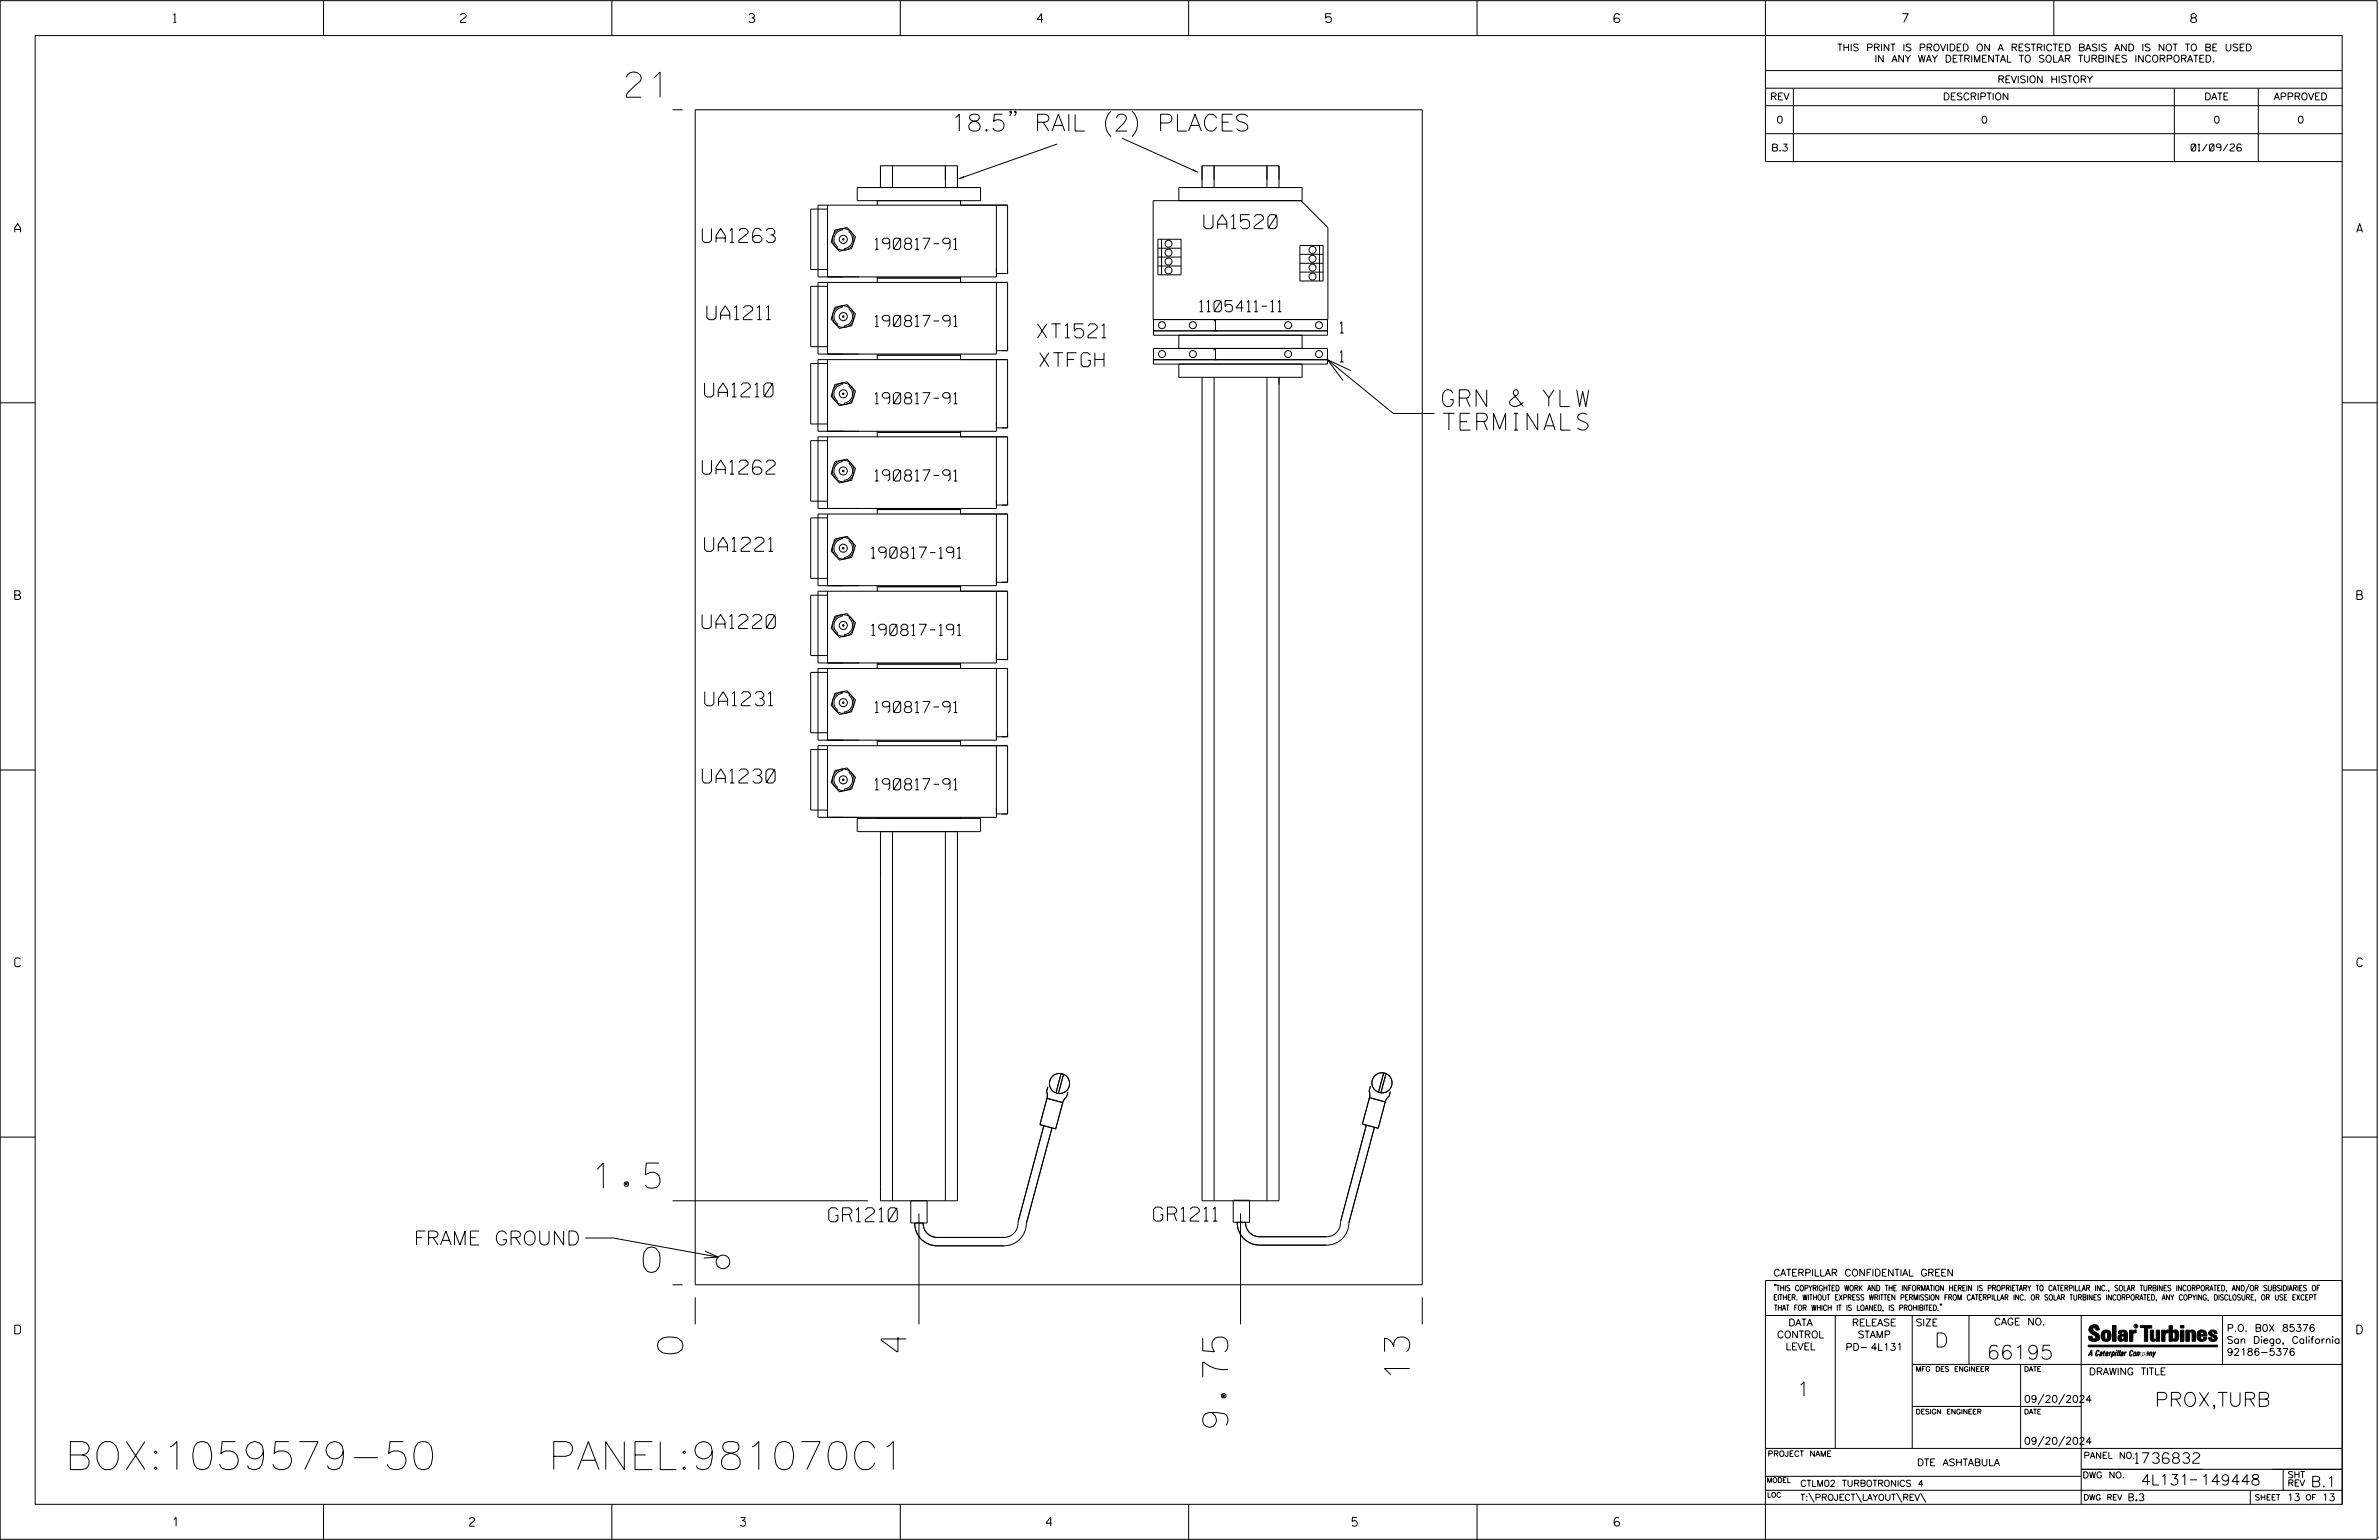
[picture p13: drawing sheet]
<svg xmlns="http://www.w3.org/2000/svg" width="864mm" height="559mm" viewBox="0 0 864 559" stroke-linecap="round" stroke-linejoin="round" font-family="sans-serif">
<defs><g id="words">
<g font-size="10.2">
<text x="23.6" y="533.3">BOX:1059579-50</text>
<text x="181.7" y="533.3">PANEL:981070C1</text>
</g>
<g font-size="9.1">
<text x="227.4" y="35.3">21</text>
<text x="216" y="431.2">1.5</text>
<text x="233.5" y="461.6">0</text>
<text x="247.8" y="491.2" transform="rotate(-90 247.8 491.2)">0</text>
<text x="329" y="490.5" transform="rotate(-90 329 490.5)">4</text>
<text x="511.7" y="499.6" transform="rotate(-90 511.7 499.6)">13</text>
<text x="445.7" y="517.9" transform="rotate(-90 445.7 517.9)">9.75</text>
</g>
<g font-size="6.1">
<text x="345" y="47.5">18.5&quot; RAIL (2) PLACES</text>
<text x="523.6" y="147.5">GRN &amp; YLW</text>
<text x="523.9" y="156.1">TERMINALS</text>
</g>
<g font-size="5.1">
<text x="437" y="83">UA1520</text>
<text x="254.9" y="88">UA1263</text>
<text x="256.6" y="116">UA1211</text>
<text x="376.7" y="122.6">XT1521</text>
<text x="377.4" y="133.1">XTFGH</text>
<text x="255.7" y="144">UA1210</text>
<text x="254.9" y="172">UA1262</text>
<text x="255.7" y="200.1">UA1221</text>
<text x="254.9" y="228.1">UA1220</text>
<text x="255.8" y="256.1">UA1231</text>
<text x="255" y="284.1">UA1230</text>
<text x="300.9" y="443.3">GR1210</text>
<text x="418.8" y="443.1">GR1211</text>
<text x="150.2" y="451.8">FRAME GROUND</text>
<text x="702.3" y="488.8">D</text>
<text x="721.2" y="493.2">66195</text>
<text x="652.2" y="506.5">1</text>
<text x="782.2" y="510.3">PROX,TURB</text>
</g>
<g font-size="4.1">
<text x="317.7" y="90.5">190817-91</text>
<text x="435.5" y="113.1">1105411-11</text>
<text x="317.7" y="118.5">190817-91</text>
<text x="440.6" y="120">1</text>
<text x="486.5" y="120.9">1</text>
<text x="440.6" y="130.5">1</text>
<text x="486.5" y="131.3">1</text>
<text x="317.7" y="146.5">190817-91</text>
<text x="317.7" y="174.5">190817-91</text>
<text x="316.4" y="202.6">190817-191</text>
<text x="316.4" y="230.6">190817-191</text>
<text x="317.7" y="258.6">190817-91</text>
<text x="317.7" y="286.6">190817-91</text>
</g>
<g font-size="3.8">
<text x="775.1" y="531">1736832</text>
<text x="777.2" y="538.9">4L131</text>
<text x="798.8" y="538.9">149448</text>
<text x="838.8" y="539.5">B.1</text>
</g>
<g font-size="3.2">
<text x="63" y="8.2">1</text>
<text x="167.2" y="8.2">2</text>
<text x="271.8" y="8.2">3</text>
<text x="376.5" y="8.2">4</text>
<text x="481.2" y="8.2">5</text>
<text x="690.6" y="8.2">7</text>
<text x="795.3" y="8.2">8</text>
<text x="5.4" y="84.3">A</text>
<text x="855.5" y="84.3">A</text>
<text x="5.4" y="217.5">B</text>
<text x="855.6" y="217.5">B</text>
<text x="5.4" y="350.8">C</text>
<text x="855.6" y="350.8">C</text>
<text x="5.4" y="484">D</text>
<text x="855.6" y="484">D</text>
<text x="62.8" y="553.8">1</text>
<text x="170.4" y="553.8">2</text>
<text x="268.8" y="553.8">3</text>
<text x="379.8" y="553.8">4</text>
<text x="490.8" y="553.8">5</text>
<text x="585.9" y="553.8">6</text>
</g>
<g font-size="2.5">
<text x="666.9" y="18.5">THIS PRINT IS PROVIDED ON A RESTRICTED BASIS AND IS NOT TO BE USED</text>
<text x="680.5" y="22.6">IN ANY WAY DETRIMENTAL TO SOLAR TURBINES INCORPORATED.</text>
<text x="725.1" y="30">REVISION HISTORY</text>
<text x="642.6" y="36.3">REV</text>
<text x="705.3" y="36.3">DESCRIPTION</text>
<text x="800.2" y="36.3">DATE</text>
<text x="825.4" y="36.3">APPROVED</text>
<text x="644.9" y="44.7">0</text>
<text x="719.1" y="44.7">0</text>
<text x="803.5" y="44.7">0</text>
<text x="834" y="44.7">0</text>
<text x="643" y="54.8">B.3</text>
<text x="795.4" y="54.8">01/09/26</text>
<text x="643.8" y="463">CATERPILLAR CONFIDENTIAL GREEN</text>
<text x="645.1" y="485.5">CONTROL</text>
<text x="649.2" y="481.1">DATA</text>
<text x="672.3" y="481.1">RELEASE</text>
<text x="674.4" y="485.5">STAMP</text>
<text x="695.4" y="481.1">SIZE</text>
<text x="723.8" y="480.8">CAGE NO.</text>
<text x="808.4" y="483.1">P.O. B0X 85376</text>
<text x="648.2" y="489.8">LEVEL</text>
<text x="669.9" y="490">PD- 4L131</text>
<text x="808.4" y="487.5">San Diego, California</text>
<text x="808.4" y="491.8">92186-5376</text>
<text x="758.3" y="498.9">DRAWING TITLE</text>
<text x="734.8" y="508.9">09/20/2024</text>
<text x="734.8" y="524.1">09/20/2024</text>
<text x="695.9" y="531.9">DTE ASHTABULA</text>
<text x="772.8" y="544.6">B.3</text>
<text x="830.2" y="544.6">13</text>
<text x="842.9" y="544.6">13</text>
</g>
<g font-size="2.3">
<text x="756.4" y="529.2">PANEL NO.</text>
<text x="653.5" y="539.4">CTLM02 TURBOTRONICS 4</text>
<text x="756" y="536.3">DWG NO.</text>
<text x="830.4" y="539.3">REV</text>
<text x="830.4" y="536.2">SHT</text>
<text x="653.5" y="544.5">T:\PROJECT\LAYOUT\REV\</text>
</g>
<g font-size="2">
<text x="643.8" y="468.4">&quot;THIS COPYRIGHTED WORK AND THE INFORMATION HEREIN IS PROPRIETARY TO CATERPILLAR INC., SOLAR TURBINES INCORPORATED, AND/OR SUBSIDIARIES OF</text>
<text x="643.8" y="471.8">EITHER. WITHOUT EXPRESS WRITTEN PERMISSION FROM CATERPILLAR INC. OR SOLAR TURBINES INCORPORATED, ANY COPYING, DISCLOSURE, OR USE EXCEPT</text>
<text x="644" y="475.6">THAT FOR WHICH IT IS LOANED, IS PROHIBITED.&quot;</text>
<text x="641.7" y="528.5">PROJECT NAME</text>
<text x="756.3" y="544.3">DWG REV</text>
<text x="818.5" y="544.3">SHEET</text>
<text x="836.9" y="544.3">OF</text>
</g>
<g font-size="1.8">
<text x="695.4" y="497.6">MFG DES ENGINEER</text>
<text x="734.8" y="497.6">DATE</text>
<text x="695.4" y="513.1">DESIGN ENGINEER</text>
<text x="734.8" y="513.1">DATE</text>
<text x="641.3" y="538">MODEL</text>
<text x="641.5" y="543.3">LOC</text>
</g>
<text font-size=".9" x="775.1" y="481.7">R</text>
</g></defs>
<g fill="none" stroke="#000" stroke-width=".36">
<path d="M.1 .2h862.8v558.4h-862.8zM12.8 12.9h837.4v533h-837.4zM117.4 .2v12.7M222.1 .2v12.7M326.8 .2v12.7M431.5 .2v12.7M536.2 .2v12.7M587.9 5.5l-.5-.5h-1l-.5 1v1.7l.5 .4h1l.6-.4v-.6l-.6-.5h-1l-.5 .5M640.9 .2v58.4h209.3M745.6 .2v12.7M244.2 39.8h3.6M252.4 39.8h263.9v426.4h-263.9z"/>
<path d="M640.9 25.6h209.3M640.9 32h209.3M640.9 38.3h209.3M651 32v26.6M789.3 32v26.6M819.8 32v26.6M367.1 40.6l-.3 .3-.3-.3 .3-.3 .3 .3v.6l-.6 .8M368.8 40.6l-.3 .3-.2-.3 .2-.3a1.12 1.12 0 0 1-.2 1.7M383.7 52.3l-35.8 12.6M403.3 40.3a6.3 6.3 0 0 0 0 9.3M407.2 50.1l27.7 12.4M410.9 40.3a6.2 6.2 0 0 1 0 9.3"/>
<path d="M640.9 48.5h209.3M300.4 75.9h-6.1v21.9h6.1M300.4 74.4v26.1M311.2 68.1h44.8v4.7h-44.8zM318.5 72.8v1.6M319.6 68.1v-8h28v8M324 60.1v8M343.2 60.1v8M348.7 72.8v1.6M361.7 74.4v26.1h-64.8v-26.1h68.9v24.8h-4.1M427.9 72.8v-4.7h44.8v4.7h-54.1v43.2h63.4v-33.4l-9.7-9.8M436.4 68.1v-8h27.9v8"/>
<path d="M440.7 60.1v8M459.9 60.1v8M303.1 83.5l4.4-1 3.1 3.4-1.5 4.3-4.4 1-3-3.4zM305.8 82.9v.6a3.4 3.4 0 0 0-2.9 2.4 3.4 3.4 0 0 0 1.2 3.7l-.4 .4M308.5 83.7l-.3 .4a3.4 3.4 0 0 1 1.2 3.7 3.4 3.4 0 0 1-2.9 2.4v.6M420.3 86.8h8.4v12.9h-8.4zM420.3 93.3h8.4M420.3 96.5h8.4M420.3 90.1h8.4M421.6 86.8v12.9M471.9 89.1h8.4v12.9h-8.4zM471.9 95.5h8.4"/>
<path d="M471.9 92.3h8.4M471.9 98.7h8.4M479 89.1v12.9M300.4 103.9h-6.1v21.9h6.1M300.4 102.5v26M303.1 111.5l4.4-.9 3.1 3.3-1.5 4.3-4.4 1-3-3.4zM305.8 111v.5a3.4 3.4 0 0 0-2.9 2.5 3.4 3.4 0 0 0 1.2 3.6l-.4 .4M308.5 111.8l-.3 .4a3.4 3.4 0 0 1 1.2 3.6 3.4 3.4 0 0 1-2.9 2.5v.5M318.5 100.5v2M318.5 100.9h30.2M348.7 100.5v2M361.7 102.5v26h-64.8v-26h68.9v24.7h-4.1"/>
<path d="M418.7 116v5.6h63.2v-5.6M300.4 131.9h-6.1v21.9h6.1M300.4 130.5v26M303.1 139.5l4.4-.9 3.1 3.4-1.5 4.3-4.4 .9-3-3.4zM305.8 139v.5a3.4 3.4 0 0 0-2.9 2.5 3.4 3.4 0 0 0 1.2 3.6l-.4 .4M308.5 139.8l-.3 .4a3.4 3.4 0 0 1 1.2 3.6 3.4 3.4 0 0 1-2.9 2.5v.5M318.5 128.5v2M318.5 128.9h30.2M348.7 128.5v2M361.7 130.5v26h-64.8v-26h68.9v24.8h-4.1M418.7 130.5h63.2l23.9 19.5h14.9M418.7 120.1h63.2"/>
<path d="M418.7 126.4h63.2v5.7h-63.2zM427.9 121.6v4.8M427.9 132.1v4.8h44.8v-4.8M436.4 136.9v298.8h27.9v-298.8M440.7 136.9v298.8M459.9 136.9v298.8M472.7 121.6v4.8M490.4 134.5l-8.5-4 5.6 7.6M.1 146.2h12.7M300.4 159.9h-6.1v22h6.1M300.4 158.5v26M318.5 156.5v2"/>
<path d="M318.5 156.9h30.2M348.7 156.5v2M361.7 158.5v26h-64.8v-26h68.9v24.8h-4.1M850.2 146.2h12.7M303.1 167.5l4.4-.9 3.1 3.4-1.5 4.3-4.4 .9-3-3.3zM305.8 167v.5a3.4 3.4 0 0 0-2.9 2.5 3.4 3.4 0 0 0 1.2 3.6l-.4 .4M308.5 167.8l-.3 .4a3.4 3.4 0 0 1 1.2 3.6 3.4 3.4 0 0 1-2.9 2.5v.5M300.4 187.9h-6.1v22h6.1M300.4 186.5v26M303.1 195.6l4.4-1 3.1 3.4-1.5 4.3-4.4 .9-3-3.3zM305.8 195v.5a3.4 3.4 0 0 0-2.9 2.5 3.4 3.4 0 0 0 1.2 3.6l-.4 .4M308.5 195.8l-.3 .4a3.4 3.4 0 0 1 1.2 3.6 3.4 3.4 0 0 1-2.9 2.5v.5"/>
<path d="M318.5 184.5v2M318.5 184.9h30.2M348.7 184.5v2M361.7 186.5v26h-64.8v-26h68.9v24.8h-4.1M300.4 216h-6.1v21.9h6.1M300.4 214.5v26.1M318.5 212.5v2M318.5 212.9h30.2M348.7 212.5v2M361.7 214.5v26.1h-64.8v-26.1h68.9v24.8h-4.1M303.1 223.6l4.4-1 3.1 3.4-1.5 4.3-4.4 .9-3-3.3zM305.8 223v.6a3.4 3.4 0 0 0-2.9 2.4 3.4 3.4 0 0 0 1.2 3.7l-.4 .4"/>
<path d="M308.5 223.8l-.3 .4a3.4 3.4 0 0 1 1.2 3.7 3.4 3.4 0 0 1-2.9 2.4v.6M300.4 244h-6.1v21.9h6.1M300.4 242.6v26M303.1 251.6l4.4-1 3.1 3.4-1.5 4.3-4.4 1-3-3.4zM305.8 251.1v.5a3.4 3.4 0 0 0-2.9 2.4 3.4 3.4 0 0 0 1.2 3.7l-.4 .4M308.5 251.8l-.3 .5a3.4 3.4 0 0 1 1.2 3.6 3.4 3.4 0 0 1-2.9 2.4v.6M318.5 240.6v2M318.5 240.9h30.2M348.7 240.6v2M361.7 242.6v26h-64.8v-26h68.9v24.7h-4.1M.1 279.4h12.7M300.4 272h-6.1v21.9h6.1"/>
<path d="M300.4 270.6v26M303.1 279.6l4.4-.9 3.1 3.3-1.5 4.3-4.4 1-3-3.4zM305.8 279.1v.5a3.4 3.4 0 0 0-2.9 2.5 3.4 3.4 0 0 0 1.2 3.6l-.4 .4M308.5 279.9l-.3 .4a3.4 3.4 0 0 1 1.2 3.6 3.4 3.4 0 0 1-2.9 2.4v.6M318.5 268.6v2M318.5 269h30.2M348.7 268.6v2M361.7 270.6v26h-64.8v-26h68.9v24.7h-4.1M850.2 279.4h12.7M311.2 297h44.8v4.8h-44.8zM318.5 296.6v.4M348.7 296.6v.4"/>
<path d="M319.6 301.8v133.9h28v-133.9M324 301.8v133.9M343.2 301.8v133.9M380 398.5l5.8 1.6-2.6 9.5-5.7-1.5zM380.4 394.4l-.5 1.7 .3 1.4-.2 1.4M385.2 389.6l-1.9 7M386.1 389.8l-1.9 7M387.7 396.3l-.5 1.7-1 1.1-.5 1.3M497.1 398.3l5.7 1.5-2.5 9.6-5.7-1.5zM497.5 394.2l-.5 1.7 .3 1.4-.3 1.4M502.3 389.3l-1.9 7M503.1 389.6l-1.8 7"/>
<path d="M504.7 396.1l-.4 1.6-1 1.1-.6 1.4M.1 412.6h12.7M378.9 408.5l-9.3 34.6a5.3 5.3 0 0 1-5.1 5.9h-24.3a5.1 5.1 0 0 1-5.1-5.2M381.9 409.3l-9.3 34.6a8.1 8.1 0 0 1-8.1 8.1h-24.3a8.1 8.1 0 0 1-8.1-8.2M496 408.2l-9.3 34.7a5.4 5.4 0 0 1-5.2 5.9h-24.3a5.1 5.1 0 0 1-5-5.3M498.9 409l-9.2 34.7a8.1 8.1 0 0 1-8.2 8.1h-24.3a8.1 8.1 0 0 1-8.1-8.3M850.2 412.6h12.7M244.2 435.7h70.8M330.6 435.7v8.1h5.9v-8.1M447.7 435.5h5.9v8h-5.9zM212.5 449.2h10.1l38.1 6.9M255.9 454l4.8 2.1-5.2 .4"/>
<path d="M333.6 440.3v40.3M450.3 440.3v40.3M244.2 466.2h3.6M252.4 470.7v9.9M516.3 470.7v9.9M640.9 477.3h209.3M644.2 466.1l-.1 .4M644.7 466.1l-.2 .4M666.2 477.3v48.3M694.2 477.3v48.3M704.4 473.3l-.1 .4M704.8 473.3l-.1 .4"/>
<path d="M714.8 477.3v17.8M755.5 477.3v68.6M806.8 477.3v17.8M816.5 466l-1.4 3.1M850.2 464.6h-209.3v94M850.2 464.8v81.1M694.2 495.1h156M733.5 495.1v30.5M758.6 481.4a2.02 2.02 0 0 1 3.1-.1l.5 1.3h-1.3l-.2-.6-.4-.2-.6 .1-.1 .4 .4 .7a2.46 2.46 0 0 1 2.2 2.9 2.83 2.83 0 0 1-3.8 .3l-.3-1.3h1.3l.2 .7 .6 .3 .5-.2 .2-.5-.4-.6-1.9-1.2-.4-.9zM759.2 491.3h-.7l.7-1.2v1.9h.2l-.1-2.1-1.3 2.1 .5-.5h.7M761.3 490l.3-.2 .4 .3-.1 .3-.3-.4-.4 .3-.3 1.6h.4l.4-.5-.3 .6-.4 .1-.3-.4zM762.6 490.6l.5-.1-.1 1.4h-.9a.74 .74 0 0 1 .9-.8l-.3 .7-.5 .1 .2-.5 .6-.2v-.5l-.7 .2z"/>
<path d="M763 483.2a2.17 2.17 0 0 1 3.1 0l.3 1.4-.3 1.5a2.17 2.17 0 0 1-3.1 0l-.3-1.5zM763.6 490.5l.4-.4 .2 .6h-.3l-.3 .9 .2 .4-.3-.1zM764.1 483.7l.5-.4 .4 .3v2.2l-.4 .2-.5-.2zM764.6 491.1l.6 .2v-.7l-.4-.1-.4 .6-.1 .8h.6M764.6 491.1l-.1 .8h.4M764.6 482.6v.8M764.8 490.7l.4 .1v.3h-.6zM765 491.5l-.1 .4zM766 490.5l-.5 1.5zM766 490.8l.4-.3-.4 .4M766.9 481h1.3v5.7h-1.3zM767 490.8l.5 .1-.3 .8-.4 .2z"/>
<path d="M767.3 490.5h-.5l-.5 2M767.3 490.5a.8 .8 0 0 1 .2 1 .8 .8 0 0 1-.9 .4l-.1 .6M767.3 490.5l-.1 .2M768.1 490.5l-.4 1.5zM768.2 489.9h.3l-.1 .2h-.2zM769 489.9l-.5 2.1zM769.7 489.9l-.6 2.1zM770.1 491.4l.5-.3-.5 .8zM770.4 491.9h.1M770.6 491.1l.1-.4-.7 .2 .1-.3 .6-.1 .2 .3-.5 1.1M770.6 491.1a.74 .74 0 0 0-.8 .8h.6M771 484.8h-.7l-.3 .6 .4 .7 .5-.3 .1-2.4h-.8l-.1 .4h-1.2a1.71 1.71 0 0 1 1.8-1.3 1.71 1.71 0 0 1 1.6 1.4v2.8h-1.1l-.1-.6"/>
<path d="M771 484.2l-1.5 .1a1.41 1.41 0 0 0 0 2.4l.5 .1 1.1-.7M771.2 486.1h-.1M771.4 490.5l.1 .3 .4-.3-.9 1.5zM771.5 490.8h.1M773 482.7h1.2v.5l.5-.5 .7-.1v1h-.6l-.5 .4-.1 2.7h-1.2zM773.3 490.3l.6-.4 .4 .2-.1 .4-.3-.4a1.28 1.28 0 0 0-.5 1.8l.6-.4-.1 .4-.8 .1zM774.7 490.8l.5-.3a.88 .88 0 0 1 .2 .9 .88 .88 0 0 1-.7 .7l-.2-.2zM774.8 490.9h.5l-.3 1h-.3l-.2-.2zM775.2 490.5l-.1 .2M776.8 481h4.3v.9h-1.5v4.8h-1.3M776.8 490.6l-.8 .2v-.3l-.4 1.5 .8-1.3v1.3l.3-1.2M779.3 491.1h.4"/>
<path d="M779.6 490.5h.3l-.3 1.4M779.6 490.7h.2l-.1 .4M779.7 491.1l-.1 .4M779.7 491.1l-.4 .2M780.1 492l.4-1.5 .1 .3 .3-.3 .3 .2-.3 1.3v-1.3l-.7 1.3M780.6 482.7h1.2v2.7l.1 .4 .4 .3 .4-.7v-2.7h1.2l.1 4h-1.3v-.5l-1.1 .6-.7-.3-.3-.7zM781.6 492.5l1-2-.8 1.3-.2-1.3-.2 2M784.7 482.7h1.2v.5l.5-.5 .7-.1v1h-.5l-.6 .4-.1 2.7h-1.2zM787.4 481h1.2v2a1.4 1.4 0 0 1 2.2 .2l.1 1.4-.4 1.9-1.5 .1-.4-.5v-1l.5 .9 .5-.3v-2.1l-.5-.4-.5 .7v2.8h-1.2zM791.5 482.7h1.3v4h-1.3zM791.5 481h1.3v.9h-1.3zM793.5 482.7h1.3v.4l.7-.5 1.1 .2 .4 .6v3.3h-1.2l-.3-3.4-.7 .2v3.2h-1.3z"/>
<path d="M794.8 483.1h.1M797.7 483.2a1.92 1.92 0 0 1 2.4-.5 1.92 1.92 0 0 1 1 2.1h-2.3v.8l.6 .5 .5-.3v-.5h1.2a1.83 1.83 0 0 1-2.1 1.4 1.83 1.83 0 0 1-1.5-2.1zM798.8 484.2v.6M799.1 483.4h.6l.2 .8h-1.1zM804.6 482.9a1.84 1.84 0 0 0-2.9 .8 3.3 3.3 0 0 0 2.2 1.9l-.5 .5-.4-.3-.1-.4h-1.2l.1 .6a1.92 1.92 0 0 0 2.9 .4M804.9 483.8h-1.2l-.2-.6-.5 .1-.1 .3 .1 .3 1.8 .9M805.1 488.1h-47.1v.6h47.1M694.2 510.3h61.3M742 505.8l-2.2 3.9M749.5 505.8l-2.2 3.9M640.9 525.6h209.2M640.9 535.7h114.6"/>
<path d="M742 521.1l-2.2 3.8M749.5 521.1l-2.2 3.8M755.5 533.2h94.7M795 537h2.6M828.8 533.2v7.6M117.4 545.9v12.7M222.1 545.9v12.7M326.8 545.9v12.7M431.5 545.9v12.7M536.2 545.9v12.7M640.9 540.8h209.3M656.6 541.7l2 3.5"/>
<path d="M673.8 541.7l1.9 3.5M688.4 541.7l2 3.5M697.2 541.7l1.9 3.5M816.9 541v4.9M863.5 558h.1"/>
<circle cx="306.1" cy="86.9" r="3.9"/>
<circle cx="306.1" cy="86.9" r=".28"/>
<circle cx="306.1" cy="86.9" r="1.46"/>
<circle cx="424.2" cy="91.7" r="1.28"/>
<circle cx="424.2" cy="94.9" r="1.27"/>
<circle cx="424.2" cy="98.1" r="1.27"/>
<circle cx="424.2" cy="88.4" r="1.27"/>
<circle cx="476.5" cy="93.9" r="1.27"/>
<circle cx="476.5" cy="97.1" r="1.27"/>
<circle cx="476.5" cy="90.7" r="1.27"/>
<circle cx="306.1" cy="114.9" r=".28"/>
<circle cx="306.1" cy="114.9" r="3.9"/>
<circle cx="306.1" cy="114.9" r="1.47"/>
<circle cx="421.8" cy="118" r="1.27"/>
<circle cx="433" cy="118" r="1.27"/>
<circle cx="467.6" cy="118" r="1.27"/>
<circle cx="476.5" cy="100.4" r="1.28"/>
<circle cx="478.8" cy="118" r="1.27"/>
<circle cx="421.8" cy="128.5" r="1.27"/>
<circle cx="433" cy="128.5" r="1.27"/>
<circle cx="467.6" cy="128.5" r="1.27"/>
<circle cx="478.8" cy="128.5" r="1.27"/>
<circle cx="306.1" cy="142.9" r="3.9"/>
<circle cx="306.1" cy="142.9" r=".27"/>
<circle cx="306.1" cy="142.9" r="1.47"/>
<circle cx="306.1" cy="170.9" r=".28"/>
<circle cx="306.1" cy="170.9" r="3.9"/>
<circle cx="306.1" cy="170.9" r="1.47"/>
<circle cx="306.1" cy="198.9" r=".28"/>
<circle cx="306.1" cy="198.9" r="3.9"/>
<circle cx="306.1" cy="198.9" r="1.46"/>
<circle cx="306.1" cy="226.9" r=".28"/>
<circle cx="306.1" cy="226.9" r="3.9"/>
<circle cx="306.1" cy="226.9" r="1.46"/>
<circle cx="306.1" cy="255" r=".28"/>
<circle cx="306.1" cy="255" r="3.9"/>
<circle cx="306.1" cy="255" r="1.47"/>
<circle cx="306.1" cy="283" r=".28"/>
<circle cx="306.1" cy="283" r="3.9"/>
<circle cx="306.1" cy="283" r="1.47"/>
<circle cx="384.6" cy="393.2" r="3.7"/>
<circle cx="501.7" cy="392.9" r="3.6"/>
<circle cx="262.4" cy="457.9" r="2.46"/>
<circle cx="775.4" cy="481.2" r=".69"/>
</g>
<g fill="#000">
<path d="M347.9 64.9l1.9-1 .2 .6zM433.1 61.4l1.8 1.1-2-.5zM768.1 490.5l-.4 1.5zM768.2 489.9h.3l-.1 .2h-.2zM769 489.9l-.5 2.1zM769.7 489.9l-.6 2.1zM791.5 481h1.3v.9h-1.3zM791.5 482.7h1.3v4h-1.3zM758 488.1h47.1v.6h-47.1z"/>
<path d="M759.2 489.9l-1.2 2.1 .5-.5h.7v.5h.2zM759.2 490.1v1.2h-.7z" fill-rule="evenodd"/>
<path d="M758.6 481.4a2.02 2.02 0 0 1 3.1-.1l.5 1.3h-1.3l-.2-.6-.4-.2-.6 .1-.1 .4 .4 .7a2.46 2.46 0 0 1 2.2 2.9 2.83 2.83 0 0 1-3.8 .3l-.3-1.3h1.3l.2 .7 .6 .3 .5-.2 .2-.5-.4-.6-1.9-1.2-.4-.9z" fill-rule="evenodd"/>
<path d="M761.3 490l.3-.2 .4 .3-.1 .3-.3-.4-.4 .3-.3 1.6h.4l.4-.5-.3 .6-.4 .1-.3-.4z" fill-rule="evenodd"/>
<path d="M762.6 490.6l.5-.1-.1 1.4h-.9a.74 .74 0 0 1 .9-.8l-.6 .3-.2 .5 .5-.1 .3-.6v-.5l-.7 .2z" fill-rule="evenodd"/>
<path d="M763.6 490.5l.4-.4 .2 .6h-.3l-.3 .9 .2 .4-.3-.1z" fill-rule="evenodd"/>
<path d="M764.8 490.5l.5 .3-.1 .5h-.6l.6-.2v-.3l-.4-.1-.3 1.2h.4l.3-.4-.6 .6-.3-.2v-.4z" fill-rule="evenodd"/>
<path d="M763 483.2a2.17 2.17 0 0 1 3.1 0l.3 1.4-.3 1.5a2.17 2.17 0 0 1-3.1 0l-.3-1.5zM764.1 483.7v2.1l.5 .2 .4-.2v-2.2l-.4-.3z" fill-rule="evenodd"/>
<path d="M766 490.5v.3l.4-.1-.4 .2-.5 1.1z" fill-rule="evenodd"/>
<path d="M766.8 490.5l-.5 2 .3-.6a.71 .71 0 0 0 .9-.5 .71 .71 0 0 0-.4-.9zM767 490.8l.5 .1-.3 .8-.4 .2z" fill-rule="evenodd"/>
<path d="M766.9 481h1.3v5.7h-1.3z" fill-rule="evenodd"/>
<path d="M770.1 490.6l.6-.1 .2 .3-.4 1.2-.5 .1-.2-.5 .3-.5h.5l-.7 .5v.3l.4-.1 .4-.9-.5-.2-.2 .2z" fill-rule="evenodd"/>
<path d="M769.4 482.8l-.5 1h1.2l.1-.4h.8v.8l-1.5 .1a1.41 1.41 0 0 0 0 2.4l.5 .1 1.1-.7 .1 .6h1.1v-2.8a1.79 1.79 0 0 0-2.4-1.2zM770.3 484.8h.7l-.1 1-.5 .3-.4-.7z" fill-rule="evenodd"/>
<path d="M771.4 490.5l.1 .3 .4-.3-.9 1.5z" fill-rule="evenodd"/>
<path d="M773 482.7h1.2v.5l.5-.5 .7-.1v1h-.6l-.5 .4-.1 2.7h-1.2z" fill-rule="evenodd"/>
<path d="M773.3 490.3l.6-.4 .4 .2-.1 .4-.3-.4a1.28 1.28 0 0 0-.5 1.8l.6-.4-.3 .5h-.6z" fill-rule="evenodd"/>
<path d="M774.7 490.8l-.2 1.1h.7a.96 .96 0 0 0 0-1.4zM774.8 490.9h.5l-.1 .6-.5 .4-.2-.2z" fill-rule="evenodd"/>
<path d="M776 490.5v.3l.4-.3 .2 .3 .7-.2-.3 1.4v-1.3l-.6 1.3v-1.3l-.8 1.3z" fill-rule="evenodd"/>
<path d="M776.8 481h4.3v.9h-1.5v4.8h-1.3v-4.8h-1.5z" fill-rule="evenodd"/>
<path d="M777.9 490.5l-.5 2 .3-.6a.71 .71 0 0 0 .9-.5 .71 .71 0 0 0-.4-.9zM778.1 490.8l.3-.1 .1 .4-.5 .8-.2-.5z" fill-rule="evenodd"/>
<path d="M779.3 490.6l.6-.1-.3 1.5-.7-.1a.67 .67 0 0 1 .8-.8l-.6 .3-.1 .5 .4-.1 .4-.9-.4-.2-.3 .2z" fill-rule="evenodd"/>
<path d="M780.5 490.5l.1 .3 .3-.3 .3 .2-.3 1.3v-1.3l-.8 1.3z" fill-rule="evenodd"/>
<path d="M780.6 482.7h1.2v2.7l.1 .4 .4 .3 .4-.7v-2.7h1.2l.1 4h-1.3v-.5l-1.1 .6-.7-.3-.3-.7z" fill-rule="evenodd"/>
<path d="M781.6 490.5l.2 1.3 .8-1.3-1.2 2z" fill-rule="evenodd"/>
<path d="M784.7 482.7h1.2v.5l.5-.5 .7-.1v1h-.5l-.6 .4-.1 2.7h-1.2z" fill-rule="evenodd"/>
<path d="M787.4 481h1.2v2a1.4 1.4 0 0 1 2.2 .2l.1 1.4-.4 1.9-1.5 .1-.4-.5v-1l.5 .9 .5-.3v-2.1l-.5-.4-.5 .7v2.8h-1.2z" fill-rule="evenodd"/>
<path d="M793.5 482.7h1.3v.4a1.29 1.29 0 0 1 2.2 .3v3.3h-1.2l-.3-3.4-.7 .2v3.2h-1.3z" fill-rule="evenodd"/>
<path d="M797.7 483.2a1.92 1.92 0 0 1 2.4-.5 1.92 1.92 0 0 1 1 2.1h-2.3v.8l.6 .5 .5-.3v-.5h1.2a1.83 1.83 0 0 1-2.1 1.4 1.83 1.83 0 0 1-1.5-2.1zM799.1 483.4l-.3 .8h1.1l-.2-.8z" fill-rule="evenodd"/>
<path d="M801.9 483.2a1.94 1.94 0 0 1 3 .1v.5h-1.2l-.2-.6-.5 .1-.1 .3 .1 .3 1.8 .9a1.2 1.2 0 0 1 .1 1.3 1.2 1.2 0 0 1-1.2 .7l-1.6-.4-.4-1h1.2l.1 .4 .4 .3 .5-.5a3.3 3.3 0 0 1-2.2-1.9z" fill-rule="evenodd"/>
<circle cx="306.1" cy="86.9" r=".28"/>
<circle cx="306.1" cy="114.9" r=".28"/>
<circle cx="306.1" cy="142.9" r=".27"/>
<circle cx="306.1" cy="170.9" r=".28"/>
<circle cx="306.1" cy="198.9" r=".28"/>
<circle cx="306.1" cy="226.9" r=".28"/>
<circle cx="306.1" cy="255" r=".28"/>
<circle cx="306.1" cy="283" r=".28"/>
<circle cx="761.4" cy="492" r=".07"/>
<circle cx="762.2" cy="485.1" r=".07"/>
<circle cx="769.3" cy="492" r=".07"/>
<circle cx="773.1" cy="486.7" r=".07"/>
<circle cx="791.5" cy="486.7" r=".07"/>
<circle cx="791.5" cy="481" r=".07"/>
<circle cx="794.8" cy="486.7" r=".07"/>
</g>
<use href="#words"/>
</svg>
